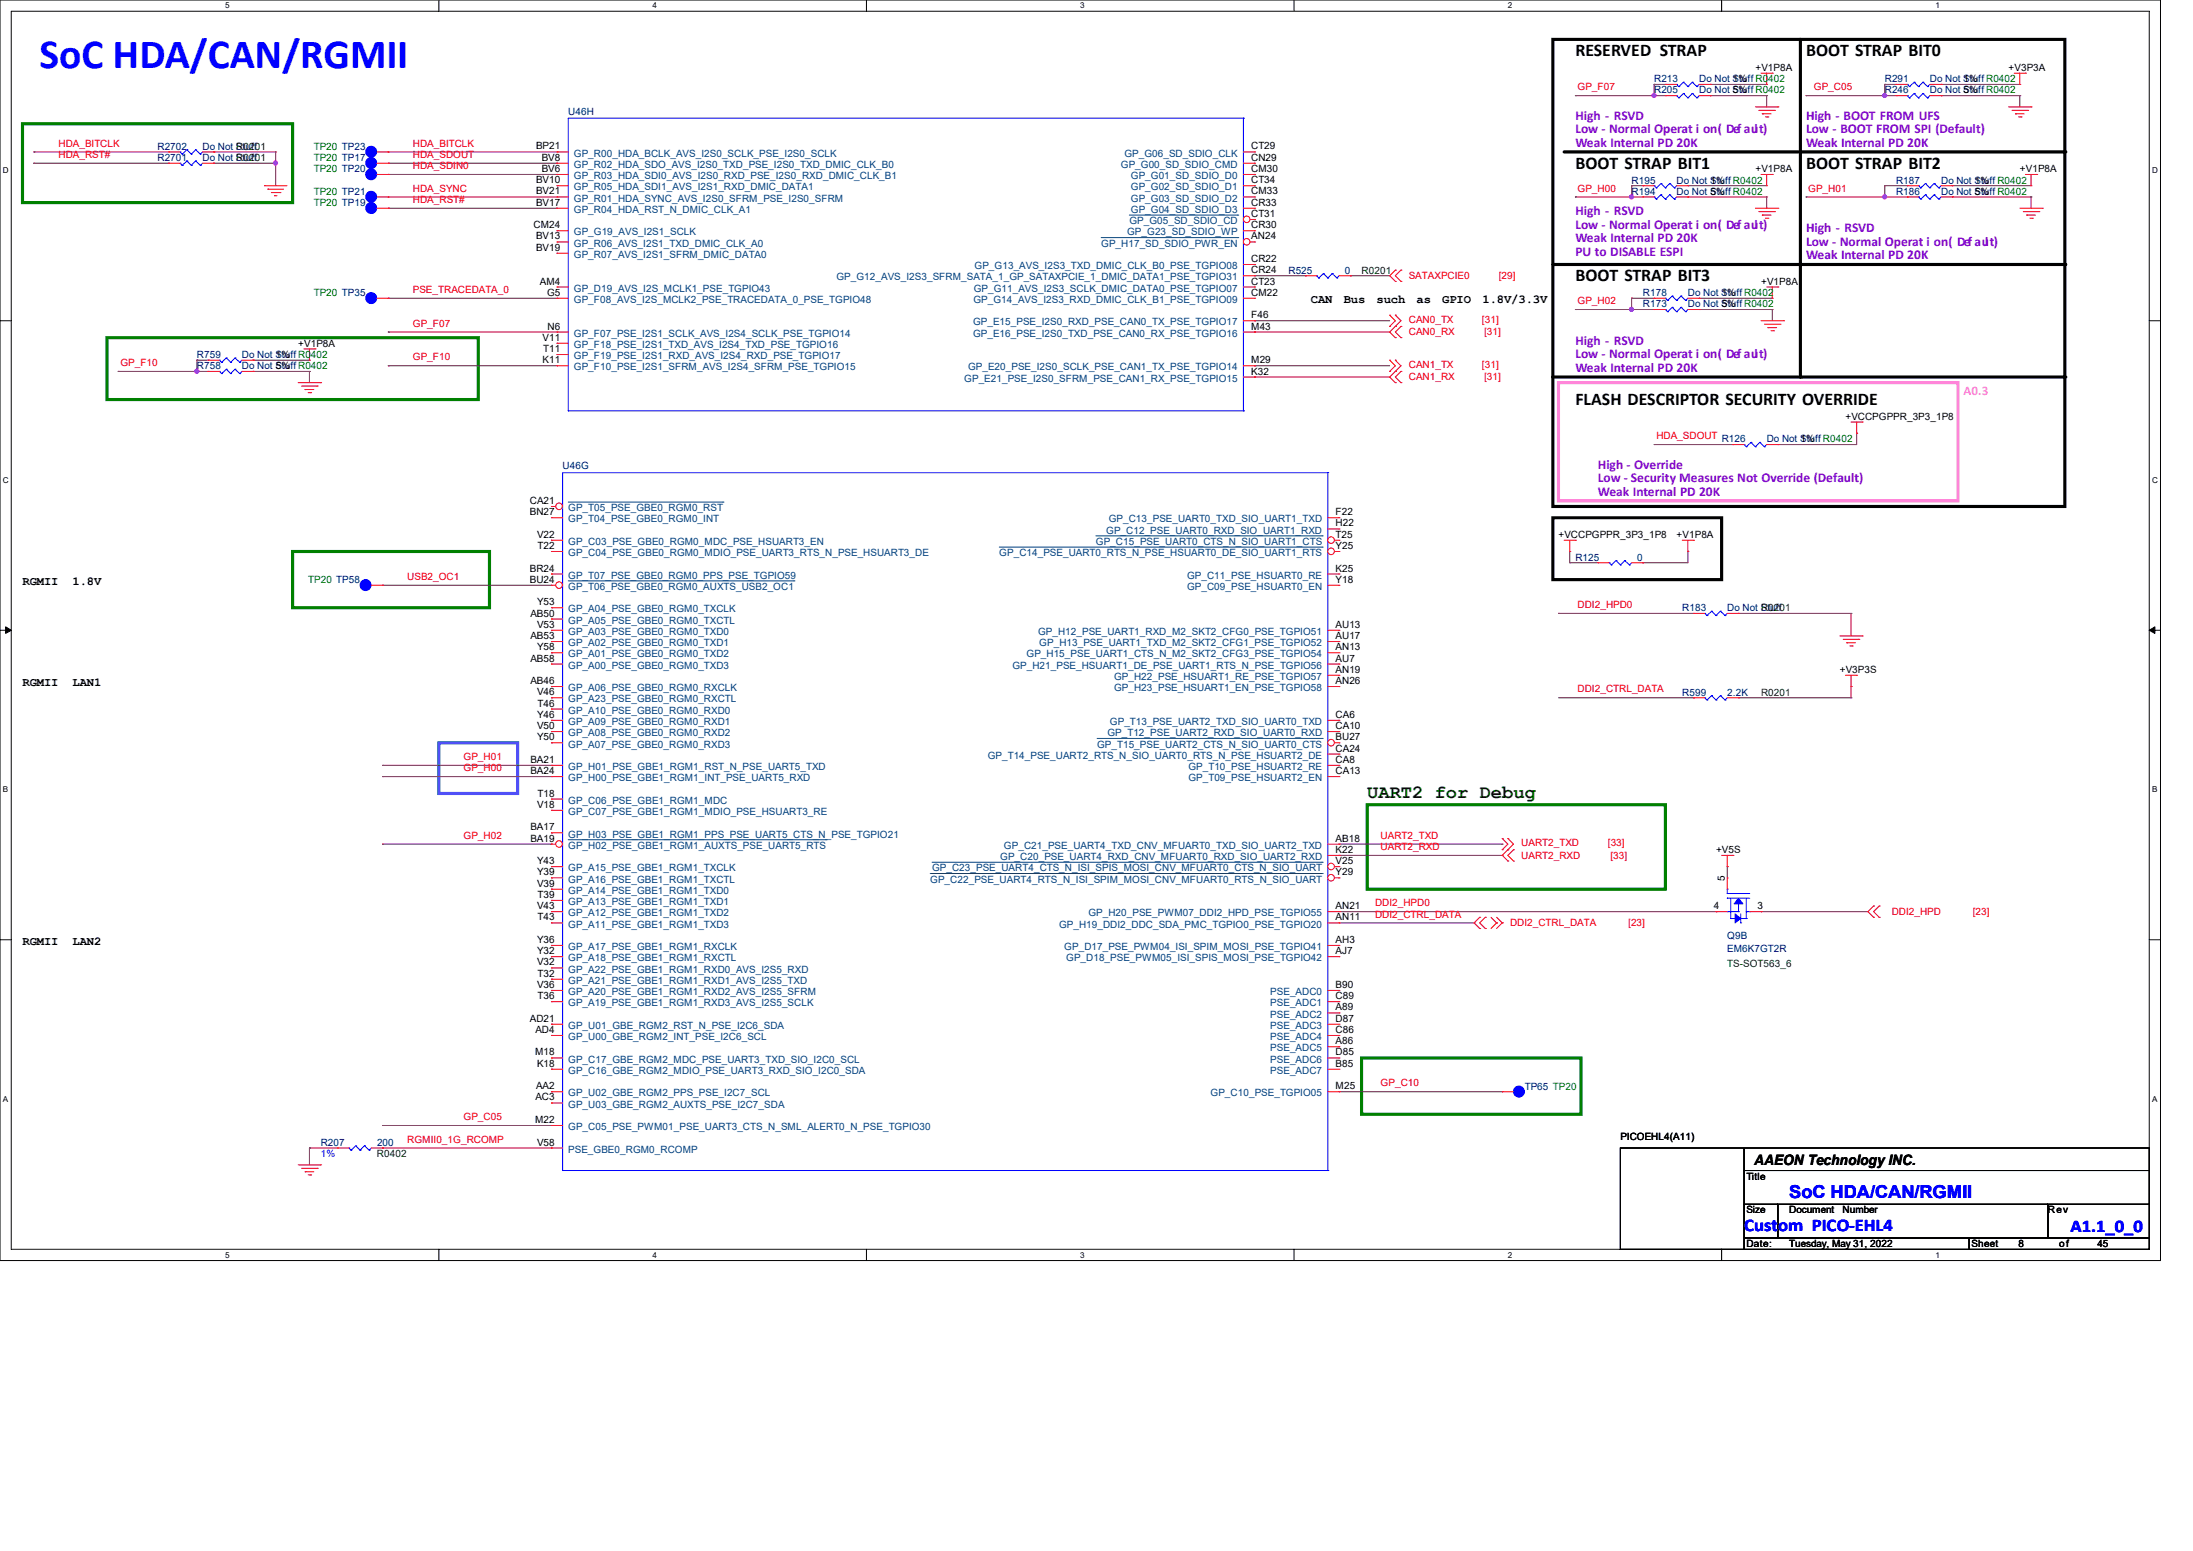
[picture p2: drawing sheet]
<svg xmlns="http://www.w3.org/2000/svg" width="297mm" height="210mm" viewBox="0 0 297 210" stroke-linecap="round" stroke-linejoin="round" font-family="sans-serif">
<defs><g id="words">
<text font-size="5.6" fill="#00f" x="5.3" y="9.2">SoC HDA/CAN/RGMII</text>
<text font-size="2.5" fill="#004000" x="185.2" y="108">UART2 for Debug</text>
<g font-size="2.4">
<text x="213.4" y="7.6">RESERVED STRAP</text>
<text x="244.6" y="7.6">BOOT STRAP BIT0</text>
<text x="213.4" y="22.9">BOOT STRAP BIT1</text>
<text x="244.6" y="22.9">BOOT STRAP BIT2</text>
<text x="213.4" y="38.1">BOOT STRAP BIT3</text>
<text x="213.4" y="54.9">FLASH DESCRIPTOR SECURITY OVERRIDE</text>
</g>
<g font-size="2.4" fill="#00f">
<text x="236.2" y="166.7">Custom PICO-EHL4</text>
<text x="242.3" y="162.3">SoC HDA/CAN/RGMII</text>
<text x="280.4" y="166.9">A1.1_0_0</text>
</g>
<text font-size="1.9" x="237.6" y="157.7">AAEON Technology INC.</text>
<g font-size="1.8" fill="#8000ff">
<text x="213.4" y="16.2">High - RSVD</text>
<text x="244.6" y="16.2">High - BOOT FROM UFS</text>
<text x="213.4" y="18">Low - Normal Operat i on ( Default)</text>
<text x="213.4" y="19.9">Weak Internal PD 20K</text>
<text x="244.6" y="18">Low - BOOT FROM SPI (Default)</text>
<text x="244.6" y="19.9">Weak Internal PD 20K</text>
<text x="213.4" y="29.2">High - RSVD</text>
<text x="213.4" y="31">Low - Normal Operat i on ( Default)</text>
<text x="213.4" y="32.8">Weak Internal PD 20K</text>
<text x="213.4" y="34.6">PU to DISABLE ESPI</text>
<text x="244.6" y="31.5">High - RSVD</text>
<text x="244.6" y="33.3">Low - Normal Operat i on ( Default)</text>
<text x="244.6" y="35.1">Weak Internal PD 20K</text>
<text x="213.4" y="46.7">High - RSVD</text>
<text x="213.4" y="48.5">Low - Normal Operat i on ( Default)</text>
<text x="213.4" y="50.3">Weak Internal PD 20K</text>
<text x="216.4" y="63.5">High - Override</text>
<text x="216.4" y="65.3">Low - Security Measures Not Override (Default)</text>
<text x="216.4" y="67.1">Weak Internal PD 20K</text>
</g>
<text font-size="1.8" fill="#ff80ff" x="265.9" y="53.5">A0.3</text>
<g font-size="1.7">
<text x="177.5" y="41.1">CAN</text>
<text x="182" y="41.1">Bus</text>
<text x="186.4" y="41.1">such</text>
<text x="191.9" y="41.1">as</text>
<text x="195.3" y="41.1">GPIO</text>
<text x="200.8" y="41.1">1.8V/3.3V</text>
<text x="3" y="79.2">RGMII</text>
<text x="9.8" y="79.2">1.8V</text>
<text x="3" y="92.9">RGMII</text>
<text x="9.8" y="92.9">LAN1</text>
<text x="3" y="127.9">RGMII</text>
<text x="9.8" y="127.9">LAN2</text>
</g>
<g font-size="1.4" fill="#000080">
<text x="224" y="11.1">R213</text>
<text x="230.1" y="11.1">Do Not StuffR0402</text>
<text x="255.3" y="11.1">R291</text>
<text x="261.4" y="11.1">Do Not StuffR0402</text>
<text x="77" y="15.5">U46H</text>
<text x="224" y="12.7">R205</text>
<text x="230.1" y="12.7">Do Not StuffR0402</text>
<text x="255.3" y="12.7">R246</text>
<text x="261.4" y="12.7">Do Not StuffR0402</text>
<text x="21.3" y="21.8">R2701</text>
<text x="21.3" y="20.3">R2702</text>
<text x="27.4" y="21.8">Do Not Stuff</text>
<text x="27.4" y="20.3">Do Not Stuff</text>
<text x="221" y="26.4">R194</text>
<text x="221" y="24.8">R195</text>
<text x="227.1" y="26.4">Do Not StuffR0402</text>
<text x="227.1" y="24.8">Do Not StuffR0402</text>
<text x="256.8" y="26.4">R186</text>
<text x="256.8" y="24.8">R187</text>
<text x="262.9" y="26.4">Do Not StuffR0402</text>
<text x="262.9" y="24.8">Do Not StuffR0402</text>
<text x="174.5" y="37">R525</text>
<text x="182.1" y="37">0</text>
<text x="222.5" y="41.6">R173</text>
<text x="222.5" y="40.1">R178</text>
<text x="228.6" y="41.6">Do Not StuffR0402</text>
<text x="228.6" y="40.1">Do Not StuffR0402</text>
<text x="26.7" y="50">R758</text>
<text x="26.7" y="48.5">R759</text>
<text x="32.8" y="50">Do Not StuffR0402</text>
<text x="32.8" y="48.5">Do Not StuffR0402</text>
<text x="233.2" y="59.9">R126</text>
<text x="239.3" y="59.9">Do Not StuffR0402</text>
<text x="76.2" y="63.5">U46G</text>
<text x="213.4" y="75.9">R125</text>
<text x="221.7" y="75.9">0</text>
<text x="227.8" y="82.8">R183</text>
<text x="233.9" y="82.8">Do Not Stuff</text>
<text x="227.8" y="94.2">R599</text>
<text x="233.9" y="94.2">2.2K</text>
<text x="233.9" y="127.1">Q9B</text>
<text x="233.9" y="128.9">EM6K7GT2R</text>
<text x="206.5" y="147.5">TP65 TP20</text>
<text x="43.4" y="155.2">R207</text>
<text x="51.1" y="155.2">200</text>
</g>
<g font-size="1.4">
<text x="234.7" y="11.1">1%</text>
<text x="237.7" y="9.6">+V1P8A</text>
<text x="265.9" y="11.1">1%</text>
<text x="272" y="9.6">+V3P3A</text>
<text x="234.7" y="12.7">5%</text>
<text x="265.9" y="12.7">5%</text>
<text x="72.6" y="20.2">BP21</text>
<text x="73.4" y="21.8">BV8</text>
<text x="73.4" y="23.3">BV6</text>
<text x="169.5" y="21.8">CN29</text>
<text x="169.5" y="23.3">CM30</text>
<text x="169.5" y="20.2">CT29</text>
<text x="237.7" y="23.3">+V1P8A</text>
<text x="273.6" y="23.3">+V1P8A</text>
<text x="72.6" y="26.3">BV21</text>
<text x="72.6" y="27.9">BV17</text>
<text x="72.6" y="24.8">BV10</text>
<text x="169.5" y="24.8">CT34</text>
<text x="169.5" y="26.3">CM33</text>
<text x="169.5" y="27.9">CR33</text>
<text x="169.5" y="29.4">CT31</text>
<text x="231.7" y="26.4">5%</text>
<text x="231.7" y="24.8">1%</text>
<text x="267.5" y="26.4">5%</text>
<text x="267.5" y="24.8">1%</text>
<text x="72.3" y="30.9">CM24</text>
<text x="72.6" y="32.4">BV13</text>
<text x="72.6" y="34">BV19</text>
<text x="169.5" y="35.5">CR22</text>
<text x="169.5" y="30.9">CR30</text>
<text x="169.5" y="32.4">AN24</text>
<text x="73.1" y="38.5">AM4</text>
<text x="74.1" y="40">G5</text>
<text x="169.5" y="38.5">CT23</text>
<text x="169.5" y="37">CR24</text>
<text x="169.5" y="40">CM22</text>
<text x="233.2" y="41.6">5%</text>
<text x="233.2" y="40.1">1%</text>
<text x="238.5" y="38.6">+V1P8A</text>
<text x="40.4" y="46.9">+V1P8A</text>
<text x="73.5" y="46.1">V11</text>
<text x="73.6" y="47.7">T11</text>
<text x="74.2" y="44.6">N6</text>
<text x="169.5" y="43.1">F46</text>
<text x="169.5" y="44.6">M43</text>
<text x="37.3" y="50">5%</text>
<text x="37.3" y="48.5">1%</text>
<text x="73.5" y="49.2">K11</text>
<text x="169.5" y="49.2">M29</text>
<text x="169.5" y="50.7">K32</text>
<text x="243.8" y="59.9">1%</text>
<text x="249.9" y="56.9">+VCCPGPPR_3P3_1P8</text>
<text x="71.8" y="69.8">BN27</text>
<text x="71.8" y="68.2">CA21</text>
<text x="180.9" y="71.3">H22</text>
<text x="180.9" y="69.8">F22</text>
<text x="71.8" y="77.4">BR24</text>
<text x="72.7" y="72.8">V22</text>
<text x="72.8" y="74.3">T22</text>
<text x="180.9" y="77.4">K25</text>
<text x="180.9" y="74.3">Y25</text>
<text x="180.9" y="72.8">T25</text>
<text x="211.1" y="72.9">+VCCPGPPR_3P3_1P8</text>
<text x="227.1" y="72.9">+V1P8A</text>
<text x="71.8" y="78.9">BU24</text>
<text x="71.8" y="83.5">AB50</text>
<text x="72.7" y="82">Y53</text>
<text x="180.9" y="78.9">Y18</text>
<text x="71.8" y="89.6">AB58</text>
<text x="71.8" y="86.5">AB53</text>
<text x="72.7" y="88.1">Y58</text>
<text x="72.7" y="85">V53</text>
<text x="180.9" y="85">AU13</text>
<text x="180.9" y="86.5">AU17</text>
<text x="180.9" y="88.1">AN13</text>
<text x="180.9" y="89.6">AU7</text>
<text x="71.8" y="92.6">AB46</text>
<text x="72.7" y="94.1">V46</text>
<text x="72.8" y="95.7">T46</text>
<text x="180.9" y="91.1">AN19</text>
<text x="180.9" y="92.6">AN26</text>
<text x="249.2" y="91.1">+V3P3S</text>
<text x="72.7" y="100.2">Y50</text>
<text x="72.7" y="98.7">V50</text>
<text x="72.7" y="97.2">Y46</text>
<text x="180.9" y="98.7">CA10</text>
<text x="180.9" y="97.2">CA6</text>
<text x="180.9" y="101.8">CA24</text>
<text x="180.9" y="100.2">BU27</text>
<text x="71.8" y="104.8">BA24</text>
<text x="71.8" y="103.3">BA21</text>
<text x="72.8" y="107.9">T18</text>
<text x="180.9" y="104.8">CA13</text>
<text x="180.9" y="103.3">CA8</text>
<text x="71.8" y="114">BA19</text>
<text x="71.8" y="112.4">BA17</text>
<text x="72.7" y="109.4">V18</text>
<text x="180.9" y="114">AB18</text>
<text x="72.7" y="117">Y43</text>
<text x="72.7" y="118.5">Y39</text>
<text x="180.9" y="115.5">K22</text>
<text x="180.9" y="118.5">Y29</text>
<text x="180.9" y="117">V25</text>
<text x="232.4" y="115.5">+V5S</text>
<text x="233.6" y="119.3" transform="rotate(-90 233.6 119.3)">5</text>
<text x="72.7" y="123.1">V43</text>
<text x="72.7" y="120.1">V39</text>
<text x="72.8" y="124.6">T43</text>
<text x="72.8" y="121.6">T39</text>
<text x="180.9" y="124.6">AN11</text>
<text x="180.9" y="123.1">AN21</text>
<text x="232.1" y="123.1">4</text>
<text x="238" y="123.1">3</text>
<text x="72.7" y="127.7">Y36</text>
<text x="72.7" y="129.2">Y32</text>
<text x="72.7" y="130.7">V32</text>
<text x="180.9" y="127.7">AH3</text>
<text x="180.9" y="129.2">AJ7</text>
<text x="72.7" y="133.8">V36</text>
<text x="72.8" y="135.3">T36</text>
<text x="72.8" y="132.2">T32</text>
<text x="180.9" y="133.8">B90</text>
<text x="180.9" y="135.3">C89</text>
<text x="180.9" y="136.8">A89</text>
<text x="71.8" y="138.3">AD21</text>
<text x="72.5" y="142.9">M18</text>
<text x="72.5" y="139.9">AD4</text>
<text x="180.9" y="138.3">D87</text>
<text x="180.9" y="139.9">C86</text>
<text x="180.9" y="141.4">A86</text>
<text x="180.9" y="142.9">D85</text>
<text x="72.5" y="149">AC3</text>
<text x="72.6" y="147.5">AA2</text>
<text x="72.7" y="144.4">K18</text>
<text x="180.9" y="147.5">M25</text>
<text x="180.9" y="144.4">B85</text>
<text x="72.5" y="152.1">M22</text>
<text x="72.7" y="155.1">V58</text>
<text x="219.5" y="154.4">PICOEHL4(A11)</text>
<text x="236.5" y="159.7">Title</text>
<text x="236.5" y="164.3">Size</text>
<text x="242.3" y="164.3">Document</text>
<text x="249.6" y="164.3">Number</text>
<text x="277.4" y="164.3">Rev</text>
<text x="236.5" y="168.9">Date:</text>
<text x="242.3" y="168.9">Tuesday, May 31, 2022</text>
<text x="267" y="168.9">Sheet</text>
<text x="273.4" y="168.9">8</text>
<text x="278.9" y="168.9">of</text>
<text x="284.1" y="168.9">45</text>
</g>
<g font-size="1.4" fill="#f00">
<text x="213.7" y="12.2">GP_F07</text>
<text x="245.7" y="12.2">GP_C05</text>
<text x="7.9" y="21.4">HDA_RST#</text>
<text x="7.9" y="19.9">HDA_BITCLK</text>
<text x="55.9" y="21.4">HDA_SDOUT</text>
<text x="55.9" y="19.9">HDA_BITCLK</text>
<text x="55.9" y="22.9">HDA_SDIN0</text>
<text x="55.9" y="26">HDA_SYNC</text>
<text x="55.9" y="27.5">HDA_RST#</text>
<text x="213.7" y="26">GP_H00</text>
<text x="244.9" y="26">GP_H01</text>
<text x="55.9" y="39.7">PSE_TRACEDATA_0</text>
<text x="190.8" y="37.8">SATAXPCIE0</text>
<text x="203" y="37.8">[29]</text>
<text x="213.7" y="41.2">GP_H02</text>
<text x="55.9" y="44.2">GP_F07</text>
<text x="190.8" y="43.7">CAN0_TX</text>
<text x="190.8" y="45.4">CAN0_RX</text>
<text x="200.7" y="43.7">[31]</text>
<text x="201" y="45.4">[31]</text>
<text x="16.3" y="49.6">GP_F10</text>
<text x="55.9" y="48.8">GP_F10</text>
<text x="190.8" y="49.8">CAN1_TX</text>
<text x="190.8" y="51.5">CAN1_RX</text>
<text x="200.7" y="49.8">[31]</text>
<text x="201" y="51.5">[31]</text>
<text x="224.3" y="59.5">HDA_SDOUT</text>
<text x="55.2" y="78.5">USB2_OC1</text>
<text x="213.7" y="82.3">DDI2_HPD0</text>
<text x="213.7" y="93.8">DDI2_CTRL_DATA</text>
<text x="62.8" y="102.9">GP_H01</text>
<text x="62.8" y="104.4">GP_H00</text>
<text x="62.8" y="113.6">GP_H02</text>
<text x="187" y="113.6">UART2_TXD</text>
<text x="187" y="115.1">UART2_RXD</text>
<text x="206" y="114.6">UART2_TXD</text>
<text x="206" y="116.3">UART2_RXD</text>
<text x="217.8" y="114.6">[33]</text>
<text x="218.1" y="116.3">[33]</text>
<text x="186.2" y="122.7">DDI2_HPD0</text>
<text x="186.2" y="124.2">DDI2_CTRL_DATA</text>
<text x="204.5" y="125.4">DDI2_CTRL_DATA</text>
<text x="220.5" y="125.4">[23]</text>
<text x="256.2" y="123.9">DDI2_HPD</text>
<text x="267.2" y="123.9">[23]</text>
<text x="187" y="147.1">GP_C10</text>
<text x="55.2" y="154.7">RGMII0_1G_RCOMP</text>
<text x="62.8" y="151.7">GP_C05</text>
</g>
<g font-size="1.4" fill="#004000">
<text x="32" y="21.8">R0201</text>
<text x="32" y="20.3">R0201</text>
<text x="184.4" y="37">R0201</text>
<text x="238.5" y="82.8">R0201</text>
<text x="238.5" y="94.2">R0201</text>
<text x="233.9" y="130.9">TS-SOT563_6</text>
<text x="51.1" y="156.7">R0402</text>
</g>
<g font-size="1.4" fill="#008000">
<text x="42.5" y="20.3">TP20 TP23</text>
<text x="42.5" y="21.8">TP20 TP17</text>
<text x="42.5" y="23.3">TP20 TP20</text>
<text x="42.5" y="26.4">TP20 TP21</text>
<text x="42.5" y="27.9">TP20 TP19</text>
<text x="42.5" y="40.1">TP20 TP35</text>
<text x="41.7" y="79">TP20 TP58</text>
</g>
<g font-size="1.4" fill="#004080">
<text x="77.7" y="21.2">GP_R00_HDA_BCLK_AVS_I2S0_SCLK_PSE_I2S0_SCLK</text>
<text x="77.7" y="22.7">GP_R02_HDA_SDO_AVS_I2S0_TXD_PSE_I2S0_TXD_DMIC_CLK_B0</text>
<text x="151.8" y="22.7">GP_G00_SD_SDIO_CMD</text>
<text x="152.3" y="21.2">GP_G06_SD_SDIO_CLK</text>
<text x="77.7" y="27.3">GP_R01_HDA_SYNC_AVS_I2S0_SFRM_PSE_I2S0_SFRM</text>
<text x="77.7" y="24.3">GP_R03_HDA_SDI0_AVS_I2S0_RXD_PSE_I2S0_RXD_DMIC_CLK_B1</text>
<text x="77.7" y="28.8">GP_R04_HDA_RST_N_DMIC_CLK_A1</text>
<text x="77.7" y="25.8">GP_R05_HDA_SDI1_AVS_I2S1_RXD_DMIC_DATA1</text>
<text x="153.2" y="24.3">GP_G01_SD_SDIO_D0</text>
<text x="153.2" y="25.8">GP_G02_SD_SDIO_D1</text>
<text x="153.2" y="27.3">GP_G03_SD_SDIO_D2</text>
<text x="153.2" y="28.8">GP_G04_SD_SDIO_D3</text>
<text x="77.7" y="31.9">GP_G19_AVS_I2S1_SCLK</text>
<text x="77.7" y="33.4">GP_R06_AVS_I2S1_TXD_DMIC_CLK_A0</text>
<text x="77.7" y="34.9">GP_R07_AVS_I2S1_SFRM_DMIC_DATA0</text>
<text x="149.1" y="33.4">GP_H17_SD_SDIO_PWR_EN</text>
<text x="152.7" y="31.9">GP_G23_SD_SDIO_WP</text>
<text x="153" y="30.4">GP_G05_SD_SDIO_CD</text>
<text x="77.7" y="39.5">GP_D19_AVS_I2S_MCLK1_PSE_TGPIO43</text>
<text x="77.7" y="41">GP_F08_AVS_I2S_MCLK2_PSE_TRACEDATA_0_PSE_TGPIO48</text>
<text x="113.3" y="38">GP_G12_AVS_I2S3_SFRM_SATA_1_GP_SATAXPCIE_1_DMIC_DATA1_PSE_TGPIO31</text>
<text x="131.8" y="41">GP_G14_AVS_I2S3_RXD_DMIC_CLK_B1_PSE_TGPIO09</text>
<text x="131.9" y="39.5">GP_G11_AVS_I2S3_SCLK_DMIC_DATA0_PSE_TGPIO07</text>
<text x="132" y="36.4">GP_G13_AVS_I2S3_TXD_DMIC_CLK_B0_PSE_TGPIO08</text>
<text x="77.7" y="45.6">GP_F07_PSE_I2S1_SCLK_AVS_I2S4_SCLK_PSE_TGPIO14</text>
<text x="77.7" y="47.1">GP_F18_PSE_I2S1_TXD_AVS_I2S4_TXD_PSE_TGPIO16</text>
<text x="131.8" y="44.1">GP_E15_PSE_I2S0_RXD_PSE_CAN0_TX_PSE_TGPIO17</text>
<text x="131.8" y="45.6">GP_E16_PSE_I2S0_TXD_PSE_CAN0_RX_PSE_TGPIO16</text>
<text x="77.7" y="50.2">GP_F10_PSE_I2S1_SFRM_AVS_I2S4_SFRM_PSE_TGPIO15</text>
<text x="77.7" y="48.6">GP_F19_PSE_I2S1_RXD_AVS_I2S4_RXD_PSE_TGPIO17</text>
<text x="130.6" y="51.7">GP_E21_PSE_I2S0_SFRM_PSE_CAN1_RX_PSE_TGPIO15</text>
<text x="131.1" y="50.2">GP_E20_PSE_I2S0_SCLK_PSE_CAN1_TX_PSE_TGPIO14</text>
<text x="77" y="70.7">GP_T04_PSE_GBE0_RGM0_INT</text>
<text x="77" y="69.2">GP_T05_PSE_GBE0_RGM0_RST</text>
<text x="150.2" y="70.7">GP_C13_PSE_UART0_TXD_SIO_UART1_TXD</text>
<text x="77" y="73.8">GP_C03_PSE_GBE0_RGM0_MDC_PSE_HSUART3_EN</text>
<text x="77" y="75.3">GP_C04_PSE_GBE0_RGM0_MDIO_PSE_UART3_RTS_N_PSE_HSUART3_DE</text>
<text x="135.3" y="75.3">GP_C14_PSE_UART0_RTS_N_PSE_HSUART0_DE_SIO_UART1_RTS</text>
<text x="148.4" y="73.8">GP_C15_PSE_UART0_CTS_N_SIO_UART1_CTS</text>
<text x="149.8" y="72.3">GP_C12_PSE_UART0_RXD_SIO_UART1_RXD</text>
<text x="77" y="82.9">GP_A04_PSE_GBE0_RGM0_TXCLK</text>
<text x="77" y="79.9">GP_T06_PSE_GBE0_RGM0_AUXTS_USB2_OC1</text>
<text x="77" y="78.4">GP_T07_PSE_GBE0_RGM0_PPS_PSE_TGPIO59</text>
<text x="160.8" y="79.9">GP_C09_PSE_HSUART0_EN</text>
<text x="160.8" y="78.4">GP_C11_PSE_HSUART0_RE</text>
<text x="77" y="89">GP_A01_PSE_GBE0_RGM0_TXD2</text>
<text x="77" y="87.5">GP_A02_PSE_GBE0_RGM0_TXD1</text>
<text x="77" y="86">GP_A03_PSE_GBE0_RGM0_TXD0</text>
<text x="77" y="84.5">GP_A05_PSE_GBE0_RGM0_TXCTL</text>
<text x="139" y="89">GP_H15_PSE_UART1_CTS_N_M2_SKT2_CFG3_PSE_TGPIO54</text>
<text x="140.6" y="86">GP_H12_PSE_UART1_RXD_M2_SKT2_CFG0_PSE_TGPIO51</text>
<text x="140.8" y="87.5">GP_H13_PSE_UART1_TXD_M2_SKT2_CFG1_PSE_TGPIO52</text>
<text x="77" y="90.6">GP_A00_PSE_GBE0_RGM0_TXD3</text>
<text x="77" y="93.6">GP_A06_PSE_GBE0_RGM0_RXCLK</text>
<text x="77" y="95.1">GP_A23_PSE_GBE0_RGM0_RXCTL</text>
<text x="137.1" y="90.6">GP_H21_PSE_HSUART1_DE_PSE_UART1_RTS_N_PSE_TGPIO56</text>
<text x="150.9" y="92.1">GP_H22_PSE_HSUART1_RE_PSE_TGPIO57</text>
<text x="150.9" y="93.6">GP_H23_PSE_HSUART1_EN_PSE_TGPIO58</text>
<text x="77" y="101.2">GP_A07_PSE_GBE0_RGM0_RXD3</text>
<text x="77" y="99.7">GP_A08_PSE_GBE0_RGM0_RXD2</text>
<text x="77" y="98.2">GP_A09_PSE_GBE0_RGM0_RXD1</text>
<text x="77" y="96.6">GP_A10_PSE_GBE0_RGM0_RXD0</text>
<text x="148.6" y="101.2">GP_T15_PSE_UART2_CTS_N_SIO_UART0_CTS</text>
<text x="150" y="99.7">GP_T12_PSE_UART2_RXD_SIO_UART0_RXD</text>
<text x="150.3" y="98.2">GP_T13_PSE_UART2_TXD_SIO_UART0_TXD</text>
<text x="77" y="105.8">GP_H00_PSE_GBE1_RGM1_INT_PSE_UART5_RXD</text>
<text x="77" y="104.3">GP_H01_PSE_GBE1_RGM1_RST_N_PSE_UART5_TXD</text>
<text x="133.8" y="102.7">GP_T14_PSE_UART2_RTS_N_SIO_UART0_RTS_N_PSE_HSUART2_DE</text>
<text x="161" y="105.8">GP_T09_PSE_HSUART2_EN</text>
<text x="161" y="104.3">GP_T10_PSE_HSUART2_RE</text>
<text x="77" y="108.8">GP_C06_PSE_GBE1_RGM1_MDC</text>
<text x="77" y="110.4">GP_C07_PSE_GBE1_RGM1_MDIO_PSE_HSUART3_RE</text>
<text x="77" y="113.4">GP_H03_PSE_GBE1_RGM1_PPS_PSE_UART5_CTS_N_PSE_TGPIO21</text>
<text x="77" y="118">GP_A15_PSE_GBE1_RGM1_TXCLK</text>
<text x="77" y="119.5">GP_A16_PSE_GBE1_RGM1_TXCTL</text>
<text x="77" y="114.9">GP_H02_PSE_GBE1_RGM1_AUXTS_PSE_UART5_RTS</text>
<text x="126" y="119.5">GP_C22_PSE_UART4_RTS_N_ISI_SPIM_MOSI_CNV_MFUART0_RTS_N_SIO_UART</text>
<text x="126.2" y="118">GP_C23_PSE_UART4_CTS_N_ISI_SPIS_MOSI_CNV_MFUART0_CTS_N_SIO_UART</text>
<text x="135.5" y="116.5">GP_C20_PSE_UART4_RXD_CNV_MFUART0_RXD_SIO_UART2_RXD</text>
<text x="136" y="114.9">GP_C21_PSE_UART4_TXD_CNV_MFUART0_TXD_SIO_UART2_TXD</text>
<text x="77" y="125.6">GP_A11_PSE_GBE1_RGM1_TXD3</text>
<text x="77" y="124.1">GP_A12_PSE_GBE1_RGM1_TXD2</text>
<text x="77" y="122.6">GP_A13_PSE_GBE1_RGM1_TXD1</text>
<text x="77" y="121">GP_A14_PSE_GBE1_RGM1_TXD0</text>
<text x="143.4" y="125.6">GP_H19_DDI2_DDC_SDA_PMC_TGPIO0_PSE_TGPIO20</text>
<text x="147.4" y="124.1">GP_H20_PSE_PWM07_DDI2_HPD_PSE_TGPIO55</text>
<text x="77" y="128.7">GP_A17_PSE_GBE1_RGM1_RXCLK</text>
<text x="77" y="130.2">GP_A18_PSE_GBE1_RGM1_RXCTL</text>
<text x="77" y="131.7">GP_A22_PSE_GBE1_RGM1_RXD0_AVS_I2S5_RXD</text>
<text x="144.1" y="128.7">GP_D17_PSE_PWM04_ISI_SPIM_MOSI_PSE_TGPIO41</text>
<text x="144.4" y="130.2">GP_D18_PSE_PWM05_ISI_SPIS_MOSI_PSE_TGPIO42</text>
<text x="77" y="136.3">GP_A19_PSE_GBE1_RGM1_RXD3_AVS_I2S5_SCLK</text>
<text x="77" y="134.7">GP_A20_PSE_GBE1_RGM1_RXD2_AVS_I2S5_SFRM</text>
<text x="77" y="133.2">GP_A21_PSE_GBE1_RGM1_RXD1_AVS_I2S5_TXD</text>
<text x="172" y="134.7">PSE_ADC0</text>
<text x="172" y="136.3">PSE_ADC1</text>
<text x="172" y="137.8">PSE_ADC2</text>
<text x="77" y="143.9">GP_C17_GBE_RGM2_MDC_PSE_UART3_TXD_SIO_I2C0_SCL</text>
<text x="77" y="140.8">GP_U00_GBE_RGM2_INT_PSE_I2C6_SCL</text>
<text x="77" y="139.3">GP_U01_GBE_RGM2_RST_N_PSE_I2C6_SDA</text>
<text x="172" y="139.3">PSE_ADC3</text>
<text x="172" y="140.8">PSE_ADC4</text>
<text x="172" y="142.4">PSE_ADC5</text>
<text x="172" y="143.9">PSE_ADC6</text>
<text x="77" y="145.4">GP_C16_GBE_RGM2_MDIO_PSE_UART3_RXD_SIO_I2C0_SDA</text>
<text x="77" y="148.5">GP_U02_GBE_RGM2_PPS_PSE_I2C7_SCL</text>
<text x="77" y="150">GP_U03_GBE_RGM2_AUXTS_PSE_I2C7_SDA</text>
<text x="164" y="148.5">GP_C10_PSE_TGPIO05</text>
<text x="172" y="145.4">PSE_ADC7</text>
<text x="77" y="153">GP_C05_PSE_PWM01_PSE_UART3_CTS_N_SML_ALERT0_N_PSE_TGPIO30</text>
<text x="77" y="156.1">PSE_GBE0_RGM0_RCOMP</text>
</g>
<text font-size="1.4" fill="#00f" x="43.4" y="156.7">1%</text>
<g font-size="1.1">
<text x="30.5" y="1.1">5</text>
<text x="88.4" y="1.1">4</text>
<text x="146.3" y="1.1">3</text>
<text x="204.2" y="1.1">2</text>
<text x="262.1" y="1.1">1</text>
<text x=".4" y="23.5">D</text>
<text x="291.5" y="23.5">D</text>
<text x=".4" y="65.4">C</text>
<text x="291.5" y="65.4">C</text>
<text x=".4" y="107.3">B</text>
<text x="291.5" y="107.3">B</text>
<text x=".4" y="149.2">A</text>
<text x="291.5" y="149.2">A</text>
<text x="30.5" y="170.3">5</text>
<text x="88.4" y="170.3">4</text>
<text x="146.3" y="170.3">3</text>
<text x="204.2" y="170.3">2</text>
<text x="262.1" y="170.3">1</text>
</g>
</g></defs>
<path d="M0 0h292.6v170.7h-292.6zM1.5 1.5h289.6v167.7h-289.6z" fill="none" stroke="#000" stroke-width=".14"/>
<g fill="#fff">
<path d="M30.5 .2h.6v1.2h-.6z"/>
<path d="M30.5 169.3h.6v1.2h-.6z"/>
</g>
<path d="M59.4 0v1.5M59.4 169.2v1.5" fill="none" stroke="#000" stroke-width=".14"/>
<g fill="#fff">
<path d="M88.4 .2h.6v1.2h-.6z"/>
<path d="M88.4 169.3h.6v1.2h-.6z"/>
</g>
<path d="M117.3 0v1.5M117.3 169.2v1.5" fill="none" stroke="#000" stroke-width=".14"/>
<g fill="#fff">
<path d="M146.3 .2h.6v1.2h-.6z"/>
<path d="M146.3 169.3h.6v1.2h-.6z"/>
</g>
<path d="M175.3 0v1.5M175.3 169.2v1.5" fill="none" stroke="#000" stroke-width=".14"/>
<g fill="#fff">
<path d="M204.2 .2h.6v1.2h-.6z"/>
<path d="M204.2 169.3h.6v1.2h-.6z"/>
</g>
<path d="M233.2 0v1.5M233.2 169.2v1.5" fill="none" stroke="#000" stroke-width=".14"/>
<g fill="#fff">
<path d="M262.1 .2h.6v1.2h-.6z"/>
<path d="M262.1 169.3h.6v1.2h-.6z"/>
<path d="M.4 22.5h.7v1.2h-.7z"/>
<path d="M291.5 22.5h.7v1.2h-.7z"/>
<path d="M.4 64.4h.7v1.2h-.7z"/>
<path d="M291.5 64.4h.7v1.2h-.7z"/>
</g>
<path d="M0 43.4h1.5M291.1 43.4h1.5" fill="none" stroke="#000" stroke-width=".14"/>
<g fill="#fff">
<path d="M.4 106.3h.7v1.2h-.7z"/>
<path d="M291.5 106.3h.7v1.2h-.7z"/>
</g>
<path d="M0 85.3h1.5M291.1 85.3h1.5" fill="none" stroke="#000" stroke-width=".14"/>
<path d="M.8 84.9l.7 .4-.7 .5zM291.1 85.3l.7-.4v.9z" fill="#000" stroke="#000" stroke-width=".14"/>
<g fill="#fff">
<path d="M.4 148.2h.7v1.2h-.7z"/>
<path d="M291.5 148.2h.7v1.2h-.7z"/>
</g>
<path d="M0 127.3h1.5M291.1 127.3h1.5M219.5 155.4h16.7v13.8h-16.7zM236.2 155.4h54.9v3.1h-54.9zM236.2 158.5h54.9v4.6h-54.9zM236.2 163.1h4.6v4.5h-4.6zM236.2 167.6h30.5v1.6h-30.5zM240.8 163.1h36.6v4.5h-36.6zM266.7 167.6h24.4v1.6h-24.4zM277.4 163.1h13.7v4.5h-13.7z" fill="none" stroke="#000" stroke-width=".14"/>
<path d="M210.3 5.3h69.4v63.3h-69.4zM243.8 5.3v45.8M210.3 35.8h69.4M211.8 20.6h67.9M210.3 51.1h69.4M210.3 70.1h22.9v8.4h-22.9z" fill="none" stroke="#000" stroke-width=".42"/>
<g fill="#000">
<circle cx="279.7" cy="35.8" r=".21"/>
<circle cx="279.7" cy="20.6" r=".21"/>
<circle cx="243.8" cy="51.1" r=".21"/>
<circle cx="279.7" cy="51.1" r=".21"/>
</g>
<path d="M59.4 100.6h10.7v6.8h-10.7z" fill="none" stroke="#0080ff" stroke-width=".42"/>
<path d="M3 16.8h36.6v10.6h-36.6zM14.5 45.7h50.3v8.4h-50.3zM39.6 74.7h26.7v7.6h-26.7zM185.2 109h40.4v11.4h-40.4zM184.4 143.3h29.7v7.6h-29.7z" fill="none" stroke="#008000" stroke-width=".42"/>
<path d="M211.1 51.8h54.1v16h-54.1z" fill="none" stroke="#ff80ff" stroke-width=".42"/>
<g fill="none" stroke="#800040" stroke-width=".14">
<path d="M213.4 13h.1M213.4 13h12.2M224 11.4h.1M224 13h.1M224 11.4h1.6M224 11.4v1.6M231.6 13h.1M231.6 11.4h.1M231.6 13h7.7M231.6 11.4h7.7M239.3 13h.1M239.3 13v1.5"/>
<path d="M244.6 13h.1M244.6 13h12.2M255.3 13h.1M255.3 11.4h.1M255.3 11.4h1.5M255.3 11.4v1.6M262.9 13h.1M262.9 11.4h.1M262.9 13h10.7M262.9 11.4h10.7M273.6 13h.1M273.6 13v1.5"/>
<path d="M4.6 22.1h.1M4.6 20.6h.1M4.6 22.1h18.3M4.6 20.6h18.3M29 22.1h.1M29 20.6h.1M29 22.1h8.3M29 20.6h8.3M37.3 22.1h.1M37.3 20.6h.1M37.3 20.6v4.5M52.6 22.1h.1"/>
<path d="M52.6 20.6h.1M52.6 23.6h.1M52.6 26.7h.1M52.6 28.2h.1M52.6 26.7h22.8M52.6 22.1h22.8M52.6 20.6h22.8M52.6 23.6h22.8M52.6 28.2h22.8M169.9 37.3h6.9M176.8 37.3h.1M182.9 37.3h.1"/>
<path d="M182.9 37.3h5.3M213.4 26.7h.1M213.4 26.7h9.1M221 25.1h.1M221 26.7h.1M221 25.1v1.6M221 25.1h1.5M228.6 26.7h.1M228.6 25.1h.1M228.6 26.7h10.7M228.6 25.1h10.7M239.3 26.7h.1"/>
<path d="M239.3 26.7v1.5M244.6 26.7h.1M244.6 26.7h13.7M255.3 25.1h.1M255.3 25.1h3M255.3 25.1v1.6M258.3 25.1h.1M258.3 26.7h.1M264.4 26.7h.1M264.4 25.1h.1M264.4 26.7h10.7M264.4 25.1h10.7"/>
<path d="M275.1 26.7h.1M275.1 26.7v1.5M16 50.3h.1M16 50.3h12.2M26.7 50.3h.1M26.7 48.8h.1M26.7 48.8h1.5M26.7 48.8v1.5M34.3 50.3h.1M34.3 48.8h.1M34.3 50.3h7.6M34.3 48.8h7.6"/>
<path d="M41.9 50.3h.1M41.9 50.3v1.5M52.6 45h.1M52.6 40.4h.1M52.6 49.5h.1M52.6 40.4h22.8M52.6 45h22.8M52.6 49.5h22.8M169.9 43.4h.1M169.9 49.5h.1M169.9 45h.1M169.9 51.1h.1"/>
<path d="M169.9 45h18.3M169.9 43.4h18.3M169.9 49.5h18.3M169.9 51.1h18.3M213.4 41.9h.1M213.4 41.9h10.6M221 40.4h.1M221 41.9h.1M221 40.4h3M221 40.4v1.5M230.1 41.9h.1M230.1 40.4h.1"/>
<path d="M230.1 41.9h9.9M230.1 40.4h9.9M240 41.9h.1M240 41.9v1.5M251.5 58.7h.1M251.5 58.7v1.5h-10.7M51.8 79.2h.1M51.8 79.2h22.9M212.6 76.2h.1M212.6 74.7h.1M212.6 76.2h3.8M212.6 74.7v1.5"/>
<path d="M222.5 76.2h.1M224 60.2h.1M224 60.2h10.7M228.6 74.7h.1M228.6 74.7v1.5h-6.1M240.8 60.2h.1M211.1 83.1h.1M211.1 83.1h18.3M211.1 94.5h18.3M229.4 94.5h.1M235.5 83.1h.1M235.5 83.1h15.2"/>
<path d="M235.5 94.5h15.2M250.7 83.1h.1M250.7 93h.1M250.7 94.5h.1M250.7 83.1v3M250.7 93v1.5M51.8 114.3h.1M51.8 103.6h.1M51.8 105.2h.1M51.8 114.3h22.9M51.8 103.6h22.9M51.8 105.2h22.9"/>
<path d="M181.4 114.3h22.1M181.4 115.8h22.1M203.5 114.3h.1M203.5 115.8h.1M233.9 117.3h.1M233.9 117.3v1.6M181.4 123.4h51M181.4 125h18.2M199.6 125h.1M232.4 123.4h.1M238.5 123.4h.1M238.5 123.4h14.5"/>
<path d="M41.9 155.4h.1M41.9 155.4h3.8M41.9 155.4v2.3M51.8 152.4h.1M51.8 155.4h.1M51.8 152.4h22.9M51.8 155.4h22.9M181.4 147.8h22.1M203.5 147.8h.1"/>
</g>
<g fill="#f0f" stroke="#f0f" stroke-width=".14">
<circle cx="224" cy="12.9" r=".28"/>
<circle cx="221" cy="41.9" r=".28"/>
<circle cx="255.2" cy="26.6" r=".28"/>
<circle cx="221" cy="26.6" r=".28"/>
<circle cx="255.2" cy="12.9" r=".28"/>
<circle cx="26.6" cy="50.3" r=".28"/>
<circle cx="37.3" cy="22.1" r=".28"/>
</g>
<g fill="none" stroke="#f00" stroke-width=".14">
<path d="M237.7 14.5h3.1M238.2 14.9h2.1M238.5 9.9h1.5M238.7 15.4h.1M238.7 15.4h1.2M239.1 15.8h.3M239.3 11.4h.1M239.3 9.9v1.5M239.4 15.8h.1M240 9.9h.1M240.3 14.9h.1M240.8 14.5h.1"/>
<path d="M272 14.5h3.1M272.5 14.9h2.1M272.8 9.9h1.5M273 15.4h.1M273 15.4h1.2M273.4 15.8h.3M273.6 11.4h.1M273.6 9.9v1.5M273.7 15.8h.1M274.3 9.9h.1M274.6 14.9h.1M275.1 14.5h.1"/>
<path d="M35.8 25.1h.1M35.8 25.1h3.1M36.3 25.6h.1M36.3 25.6h2.1M36.7 26.1h1.2M37.2 26.5h.1M37.2 26.5h.3M37.9 26.1h.1M189 36.6h.1M189 38.1h.1M189 36.6l-.8 .7 .8 .8M189.7 38.1h.1"/>
<path d="M189.7 36.6h.1M189.7 36.6l-.7 .7 .7 .8M237.7 28.2h3.1M238.2 28.7h2.1M238.5 23.6h1.5M238.7 29.1h.1M238.7 29.1h1.2M239.1 29.5h.3M239.3 25.1h.1M239.3 23.6v1.5M239.3 38.9h1.5M239.4 29.5h.1"/>
<path d="M240 23.6h.1M240 38.9v1.5M240.3 28.7h.1M240.8 28.2h.1M240.8 38.9h.1M258.3 26.7h.1M258.3 26.7h1.5M262.9 26.7h1.5M264.4 26.7h.1M273.6 28.2h3M274 28.7h2.1M274.3 23.6h1.5"/>
<path d="M274.5 29.1h.1M274.5 29.1h1.2M274.9 29.5h.4M275.1 25.1h.1M275.1 23.6v1.5M275.3 29.5h.1M275.8 23.6h.1M276.1 28.7h.1M276.6 28.2h.1M40.4 51.8h3M40.9 52.3h2.1M41.1 47.2h1.6"/>
<path d="M41.3 52.7h.1M41.3 52.7h1.2M41.7 53.2h.4M41.9 48.8h.1M41.9 47.2v1.6M42.1 53.2h.1M42.7 47.2h.1M43 52.3h.1M43.4 51.8h.1M188.2 44.2h.1M188.2 42.7h.1M188.2 50.3h.1"/>
<path d="M188.2 48.8h.1M188.2 42.7l.8 .7-.8 .8M188.2 48.8l.8 .7-.8 .8M189 44.2h.1M189 42.7h.1M189 50.3h.1M189 48.8h.1M189 45.7h.1M189 51.8h.1M189 42.7l.7 .7-1.5 1.6 .8 .7M189 48.8l.7 .7-1.5 1.6 .8 .7M189.7 45.7h.1"/>
<path d="M189.7 44.2h.1M189.7 51.8h.1M189.7 50.3h.1M189.7 44.2l-.7 .8 .7 .7M189.7 50.3l-.7 .8 .7 .7M238.5 43.4h3.1M239 43.9h2.1M239.4 44.4h.1M239.4 44.4h1.2M239.9 44.8h.3M240 40.4h.1M240.2 44.8h.1"/>
<path d="M241.1 43.9h.1M241.6 43.4h.1M250.7 57.1h1.5M251.5 58.7h.1M251.5 57.1v1.6M252.2 57.1h.1M74.7 73.2h.1M74.7 74.7h.1M74.7 73.2h1.5M74.7 74.7h1.5M179.8 79.2h1.6M179.8 77.7h1.6"/>
<path d="M179.8 71.6h1.6M179.8 70.1h1.6M181.4 79.2h.1M181.4 77.7h.1M181.4 71.6h.1M181.4 70.1h.1M211.8 73.2h1.6M212.6 74.7h.1M212.6 73.2v1.5M213.4 73.2h.1M227.8 73.2h1.6M228.6 74.7h.1"/>
<path d="M228.6 73.2v1.5M229.4 73.2h.1M234.7 60.2h.1M234.7 60.2h1.5M239.3 60.2h1.5M240.8 60.2h.1M74.7 89.9h.1M74.7 88.4h.1M74.7 86.9h.1M74.7 85.3h.1M74.7 82.3h.1M74.7 83.8h.1"/>
<path d="M74.7 93h.1M74.7 99.1h.1M74.7 97.5h.1M74.7 96h.1M74.7 94.5h.1M74.7 89.9h1.5M74.7 88.4h1.5M74.7 86.9h1.5M74.7 85.3h1.5M74.7 82.3h1.5M74.7 83.8h1.5M74.7 93h1.5"/>
<path d="M74.7 99.1h1.5M74.7 97.5h1.5M74.7 96h1.5M74.7 94.5h1.5M249.2 86.1h3M249.6 86.6h2.2M249.9 91.4h1.6M250.1 87h.1M250.1 87h1.2M250.5 87.5h.4M250.7 93h.1M250.7 91.4v1.6"/>
<path d="M250.9 87.5h.1M251.5 91.4h.1M251.8 86.6h.1M252.2 86.1h.1M74.7 100.6h.1M74.7 117.3h.1M74.7 118.9h.1M74.7 108.2h.1M74.7 109.7h.1M74.7 100.6h1.5M74.7 117.3h1.5M74.7 118.9h1.5"/>
<path d="M74.7 108.2h1.5M74.7 109.7h1.5M203.5 115.1h.1M203.5 113.5h.1M203.5 113.5l.7 .8-.7 .8M204.2 115.1h.1M204.2 113.5h.1M204.2 116.6h.1M204.2 113.5l.8 .8-1.5 1.5 .7 .8M205 116.6h.1M205 115.1h.1M205 115.1l-.8 .7 .8 .8"/>
<path d="M233.2 115.8h1.5M233.9 117.3h.1M233.9 115.8v1.5M234.7 115.8h.1M74.7 125h.1M74.7 123.4h.1M74.7 121.9h.1M74.7 120.4h.1M74.7 128h.1M74.7 129.5h.1M74.7 135.6h.1M74.7 134.1h.1"/>
<path d="M74.7 132.6h.1M74.7 131.1h.1M74.7 125h1.5M74.7 123.4h1.5M74.7 121.9h1.5M74.7 120.4h1.5M74.7 128h1.5M74.7 129.5h1.5M74.7 135.6h1.5M74.7 134.1h1.5M74.7 132.6h1.5M74.7 131.1h1.5"/>
<path d="M200.4 124.2h.1M200.4 125.7h.1M200.4 124.2l-.8 .8 .8 .7M201.2 125.7h.1M201.2 124.2h.1M201.2 124.2l-.8 .8 .8 .7M201.9 124.2l.8 .8M202.7 125h.1M202.7 125l-.8 .7M202.7 124.2l.8 .8M203.5 125h.1M203.5 125l-.8 .7"/>
<path d="M253.7 122.7h.1M253.7 124.2h.1M253.7 122.7l-.7 .7 .7 .8M254.5 124.2h.1M254.5 122.7h.1M254.5 122.7l-.8 .7 .8 .8M40.4 157.7h3M40.9 158.2h2.1M41.3 158.7h.1M41.3 158.7h1.2M41.7 159.1h.4M42.1 159.1h.1"/>
<path d="M43 158.2h.1M43.4 157.7h.1M45.7 155.4h.1M45.7 155.4h1.5M50.3 155.4h1.5M51.8 155.4h.1M74.7 152.4h.1M74.7 152.4h1.5M179.8 147.8h1.6M181.4 147.8h.1"/>
</g>
<g fill="none" stroke="#00f" stroke-width=".14">
<path d="M259.8 26.7h.1M259.8 26.7l.3 .3M260.1 27h.1M260.8 26.4h.1M260.8 26.4l-.7 .6M260.8 26.4l.6 .6M261.4 27h.1M262 26.4h.1M262 26.4l.6 .6M262 26.4l-.6 .6M262.6 27h.1M262.9 26.7l-.3 .3"/>
<path d="M237.2 59.9h.1M237.2 59.9l-.7 .6M237.2 59.9l.5 .6M238.3 59.9h.1M238.3 59.9l.7 .6M238.3 59.9l-.6 .6M179.8 64h.1M179.8 64h-103.6v94.5M179.8 64v94.5M236.2 60.2h.1M236.2 60.2l.3 .3M236.5 60.5h.1"/>
<path d="M237.7 60.5h.1M239 60.5h.1M239.3 60.2l-.3 .3M47.2 155.4h.1M47.2 155.4l.3 .3M47.5 155.7h.1M48.2 155.2h.1M48.2 155.2l-.7 .5M48.2 155.2l.6 .5M48.8 155.7h.1M49.4 155.2h.1M49.4 155.2l.6 .5"/>
<path d="M49.4 155.2l-.6 .5M50 155.7h.1M50.3 155.4l-.3 .3M76.2 158.5h.1M76.2 158.5h103.6M179.8 158.5h.1"/>
</g>
<circle cx="180.3" cy="74.7" r=".44" fill="#fff" stroke="#f00" stroke-width=".14"/>
<path d="M180.8 74.7h.6M181.4 74.7h.1" fill="none" stroke="#f00" stroke-width=".14"/>
<path d="M135.3 74.1h43.8M179.1 74.1h.1" fill="none" stroke="#004080" stroke-width=".14"/>
<circle cx="180.3" cy="73.1" r=".44" fill="#fff" stroke="#f00" stroke-width=".14"/>
<path d="M180.8 73.2h.6M181.4 73.2h.1M179.8 115.8h1.6M179.8 114.3h1.6M181.4 115.8h.1M181.4 114.3h.1M74.7 144.8h.1M74.7 143.3h.1M74.7 144.8h1.5M74.7 143.3h1.5" fill="none" stroke="#f00" stroke-width=".14"/>
<path d="M148.4 72.6h30.7M179.1 72.6h.1" fill="none" stroke="#004080" stroke-width=".14"/>
<circle cx="180.3" cy="118.9" r=".44" fill="#fff" stroke="#f00" stroke-width=".14"/>
<path d="M180.8 118.9h.6M181.4 118.9h.1" fill="none" stroke="#f00" stroke-width=".14"/>
<path d="M126 118.3h53.1M179.1 118.3h.1" fill="none" stroke="#004080" stroke-width=".14"/>
<circle cx="180.3" cy="117.3" r=".44" fill="#fff" stroke="#f00" stroke-width=".14"/>
<path d="M74.7 105.2h.1M74.7 103.6h.1M74.7 105.2h1.5M74.7 103.6h1.5M180.8 117.3h.6M181.4 117.3h.1M179.8 128h1.6M179.8 129.5h1.6M181.4 128h.1M181.4 129.5h.1" fill="none" stroke="#f00" stroke-width=".14"/>
<path d="M126.2 116.8h52.9M179.1 116.8h.1" fill="none" stroke="#004080" stroke-width=".14"/>
<circle cx="75.7" cy="114.3" r=".44" fill="#fff" stroke="#f00" stroke-width=".14"/>
<g fill="none" stroke="#f00" stroke-width=".14">
<path d="M74.7 70.1h.1M74.7 70.1h1.5M179.8 85.3h1.6M179.8 86.9h1.6M179.8 88.4h1.6M179.8 89.9h1.6M179.8 91.4h1.6M179.8 93h1.6M181.4 85.3h.1M181.4 86.9h.1M181.4 88.4h.1M181.4 89.9h.1"/>
<path d="M181.4 91.4h.1M181.4 93h.1M74.7 114.3h.1M74.7 112.8h.1M74.7 114.3h.6M74.7 112.8h1.5M179.8 125h1.6M179.8 123.4h1.6M181.4 125h.1M181.4 123.4h.1"/>
</g>
<path d="M77 113.7h34.9M111.9 113.7h.1" fill="none" stroke="#004080" stroke-width=".14"/>
<circle cx="75.7" cy="68.6" r=".44" fill="#fff" stroke="#f00" stroke-width=".14"/>
<path d="M74.7 68.6h.1M74.7 68.6h.6" fill="none" stroke="#f00" stroke-width=".14"/>
<path d="M77 68h20.9M97.9 68h.1" fill="none" stroke="#004080" stroke-width=".14"/>
<circle cx="75.7" cy="79.2" r=".44" fill="#fff" stroke="#f00" stroke-width=".14"/>
<g fill="none" stroke="#f00" stroke-width=".14">
<path d="M74.7 79.2h.1M74.7 77.7h.1M74.7 79.2h.6M74.7 77.7h1.5M179.8 99.1h1.6M179.8 97.5h1.6M181.4 99.1h.1M181.4 97.5h.1M179.8 105.2h1.6M179.8 103.6h1.6M179.8 102.1h1.6M181.4 105.2h.1"/>
<path d="M181.4 103.6h.1M181.4 102.1h.1"/>
</g>
<path d="M77 78.7h30.5M107.5 78.7h.1" fill="none" stroke="#004080" stroke-width=".14"/>
<circle cx="180.3" cy="100.6" r=".44" fill="#fff" stroke="#f00" stroke-width=".14"/>
<g fill="none" stroke="#f00" stroke-width=".14">
<path d="M22.9 22.1h.1M22.9 22.1h1.5M27.4 22.1h1.6M29 22.1h.1M75.4 38.9h.1M75.4 38.9h1.6M168.4 22.1h1.5M168.4 23.6h1.5M168.4 25.1h1.5M168.4 26.7h1.5M168.4 28.2h1.5M169.9 22.1h.1"/>
<path d="M169.9 23.6h.1M169.9 25.1h.1M169.9 26.7h.1M169.9 28.2h.1M75.4 45h.1M75.4 40.4h.1M75.4 49.5h.1M75.4 46.5h.1M75.4 48h.1M75.4 45h1.6M75.4 49.5h1.6M75.4 40.4h1.6"/>
<path d="M75.4 46.5h1.6M75.4 48h1.6M168.4 43.4h1.5M168.4 45h1.5M168.4 49.5h1.5M168.4 51.1h1.5M169.9 43.4h.1M169.9 45h.1M169.9 49.5h.1M169.9 51.1h.1M180.8 100.6h.6M181.4 100.6h.1"/>
<path d="M74.7 138.7h.1M74.7 138.7h1.5M179.8 138.7h1.6M179.8 134.1h1.6M179.8 135.6h1.6M179.8 137.2h1.6M181.4 134.1h.1M181.4 135.6h.1M181.4 137.2h.1M181.4 138.7h.1M74.7 140.2h.1M74.7 147.8h.1"/>
<path d="M74.7 149.4h.1M74.7 155.4h.1M74.7 140.2h1.5M74.7 147.8h1.5M74.7 149.4h1.5M74.7 155.4h1.5M179.8 140.2h1.6M179.8 141.7h1.6M179.8 143.3h1.6M179.8 144.8h1.6M181.4 140.2h.1M181.4 141.7h.1"/>
<path d="M181.4 143.3h.1M181.4 144.8h.1"/>
</g>
<path d="M148.6 100h30.5M179.1 100h.1" fill="none" stroke="#004080" stroke-width=".14"/>
<g fill="none" stroke="#00f" stroke-width=".14">
<path d="M168.4 16h.1M168.4 16h-91.4v39.6M168.4 16v39.6M24.4 22.1h.1M24.4 22.1l.3 .3M24.7 22.4h.1M25.3 21.8h.1M25.3 21.8l-.6 .6M25.3 21.8l.6 .6M25.9 22.4h.1M26.5 21.8h.1M26.5 21.8l.6 .6"/>
<path d="M26.5 21.8l-.6 .6M27.1 22.4h.1M27.4 22.1l-.3 .3M77 55.6h.1M77 55.6h91.4M168.4 55.6h.1"/>
</g>
<circle cx="168.8" cy="29.7" r=".44" fill="#fff" stroke="#f00" stroke-width=".14"/>
<g fill="none" stroke="#f00" stroke-width=".14">
<path d="M75.4 31.2h.1M75.4 31.2h1.6M168.4 20.6h1.5M168.4 38.9h1.5M168.4 37.3h1.5M168.4 35.8h1.5M168.4 31.2h1.5M169.3 29.7h.6M169.9 29.7h.1M169.9 20.6h.1M169.9 38.9h.1M169.9 37.3h.1"/>
<path d="M169.9 35.8h.1M169.9 31.2h.1M168.4 40.4h1.5M169.9 40.4h.1"/>
</g>
<path d="M153 29.1h14.6M167.6 29.1h.1" fill="none" stroke="#004080" stroke-width=".14"/>
<circle cx="168.8" cy="32.7" r=".44" fill="#fff" stroke="#f00" stroke-width=".14"/>
<g fill="none" stroke="#f00" stroke-width=".14">
<path d="M225.6 13h.1M225.6 11.4h.1M225.6 11.4h1.5M225.6 13h1.5M230.1 11.4h1.5M230.1 13h1.5M231.6 13h.1M231.6 11.4h.1M256.8 11.4h.1M256.8 13h.1M256.8 11.4h1.5M256.8 13h1.5"/>
<path d="M261.4 11.4h1.5M261.4 13h1.5M262.9 11.4h.1M262.9 13h.1M22.9 20.6h.1M22.9 20.6h1.5M27.4 20.6h1.6M29 20.6h.1M51.1 20.6h1.5M51.1 26.7h1.5M51.1 22.1h1.5M51.1 23.6h1.5"/>
<path d="M51.1 28.2h1.5M52.6 26.7h.1M52.6 28.2h.1M52.6 20.6h.1M52.6 22.1h.1M52.6 23.6h.1M75.4 20.6h.1M75.4 26.7h.1M75.4 22.1h.1M75.4 23.6h.1M75.4 28.2h.1M75.4 25.1h.1"/>
<path d="M75.4 32.8h.1M75.4 34.3h.1M75.4 32.8h1.6M75.4 20.6h1.6M75.4 26.7h1.6M75.4 22.1h1.6M75.4 23.6h1.6M75.4 28.2h1.6M75.4 25.1h1.6M75.4 34.3h1.6M169.3 32.8h.6M169.9 32.8h.1"/>
<path d="M176.8 37.3h.1M176.8 37.3h1.5M181.4 37.3h1.5M182.9 37.3h.1M222.5 26.7h.1M222.5 25.1h.1M222.5 26.7h1.5M222.5 25.1h1.5M227.1 26.7h1.5M227.1 25.1h1.5M228.6 26.7h.1M228.6 25.1h.1"/>
<path d="M258.3 25.1h.1M258.3 25.1h1.5M262.9 25.1h1.5M264.4 25.1h.1M28.2 50.3h.1M28.2 48.8h.1M28.2 50.3h1.5M28.2 48.8h1.5M32.8 50.3h1.5M32.8 48.8h1.5M34.3 50.3h.1M34.3 48.8h.1"/>
<path d="M51.1 40.4h1.5M52.6 40.4h.1M224 41.9h.1M224 40.4h.1M224 41.9h1.6M224 40.4h1.6M228.6 41.9h1.5M228.6 40.4h1.5M230.1 41.9h.1M230.1 40.4h.1M50.3 79.2h1.5M51.8 79.2h.1"/>
<path d="M216.4 76.2h.1M216.4 76.2h1.5M221 76.2h1.5M222.5 76.2h.1M229.4 83.1h.1M229.4 94.5h.1M229.4 83.1h1.5M229.4 94.5h1.5M233.9 83.1h1.6M233.9 94.5h1.6M235.5 83.1h.1M235.5 94.5h.1"/>
<path d="M233.9 118.9h.1M233.9 118.9v1.5M232.4 123.4h.1M232.4 123.4h1.5M237 123.4h1.5M238.5 123.4h.1M203.5 147.8h.1M203.5 147.8h1.5"/>
</g>
<path d="M149.1 32.2h18.5M167.6 32.2h.1" fill="none" stroke="#004080" stroke-width=".14"/>
<g fill="none" stroke="#00f" stroke-width=".14">
<path d="M227.1 13h.1M227.1 11.4h.1M227.1 13l.3 .3M227.1 11.4l.3 .3M227.4 13.3h.1M227.4 11.7h.1M228 12.7h.1M228 11.1h.1M228 12.7l-.6 .6M228 12.7l.6 .6M228 11.1l-.6 .6M228 11.1l.6 .6"/>
<path d="M228.6 13.3h.1M228.6 11.7h.1M229.2 12.7h.1M229.2 11.1h.1M229.2 12.7l.6 .6M229.2 12.7l-.6 .6M229.2 11.1l.6 .6M229.2 11.1l-.6 .6M229.8 13.3h.1M229.8 11.7h.1M230.1 13l-.3 .3M230.1 11.4l-.3 .3"/>
<path d="M258.3 11.4h.1M258.3 13h.1M258.3 11.4l.3 .3M258.3 13l.3 .3M258.6 11.7h.1M258.6 13.3h.1M259.2 11.1h.1M259.2 12.7h.1M259.2 11.1l-.6 .6M259.2 11.1l.6 .6M259.2 12.7l-.6 .6M259.2 12.7l.6 .6"/>
<path d="M259.8 11.7h.1M259.8 13.3h.1M260.4 11.1h.1M260.4 12.7h.1M260.4 11.1l.7 .6M260.4 11.1l-.6 .6M260.4 12.7l.7 .6M260.4 12.7l-.6 .6M261.1 11.7h.1M261.1 13.3h.1M261.4 11.4l-.3 .3M261.4 13l-.3 .3"/>
<path d="M24.4 20.6h.1M24.4 20.6l.3 .3M24.7 20.9h.1M25.3 20.3h.1M25.3 20.3l-.6 .6M25.3 20.3l.6 .6M25.9 20.9h.1M26.5 20.3h.1M26.5 20.3l.6 .6M26.5 20.3l-.6 .6M27.1 20.9h.1M27.4 20.6l-.3 .3"/>
<path d="M178.3 37.3h.1M178.3 37.3l.3 .3M178.6 37.6h.1M179.2 37h.1M179.2 37l-.6 .6M179.2 37l.6 .6M179.8 37.6h.1M180.4 37h.1M180.4 37l.7 .6M180.4 37l-.6 .6M181.1 37.6h.1M181.4 37.3l-.3 .3"/>
<path d="M224 26.7h.1M224 25.1h.1M224 26.7l.3 .3M224 25.1l.3 .3M224.3 27h.1M224.3 25.4h.1M225 26.4h.1M225 24.8h.1M225 26.4l-.7 .6M225 26.4l.6 .6M225 24.8l-.7 .6M225 24.8l.6 .6"/>
<path d="M225.6 27h.1M225.6 25.4h.1M226.1 26.4h.1M226.1 24.8h.1M226.1 26.4l.7 .6M226.1 26.4l-.5 .6M226.1 24.8l.7 .6M226.1 24.8l-.5 .6M226.8 27h.1M226.8 25.4h.1M227.1 26.7l-.3 .3M227.1 25.1l-.3 .3"/>
<path d="M259.8 25.1h.1M259.8 25.1l.3 .3M260.1 25.4h.1M260.8 24.8h.1M260.8 24.8l-.7 .6M260.8 24.8l.6 .6M261.4 25.4h.1M262 24.8h.1M262 24.8l.6 .6M262 24.8l-.6 .6M262.6 25.4h.1M262.9 25.1l-.3 .3"/>
<path d="M29.7 50.3h.1M29.7 48.8h.1M29.7 50.3l.3 .3M29.7 48.8l.3 .3M30 50.6h.1M30 49.1h.1M30.6 50h.1M30.6 48.5h.1M30.6 50l-.6 .6M30.6 50l.6 .6M30.6 48.5l-.6 .6M30.6 48.5l.6 .6"/>
<path d="M31.2 50.6h.1M31.2 49.1h.1M31.8 50h.1M31.8 48.5h.1M31.8 50l.7 .6M31.8 50l-.6 .6M31.8 48.5l.7 .6M31.8 48.5l-.6 .6M32.5 50.6h.1M32.5 49.1h.1M32.8 50.3l-.3 .3M32.8 48.8l-.3 .3"/>
<path d="M225.6 41.9h.1M225.6 40.4h.1M225.6 41.9l.2 .3M225.6 40.4l.2 .3M225.8 42.2h.1M225.8 40.7h.1M226.5 41.6h.1M226.5 40.1h.1M226.5 41.6l-.7 .6M226.5 41.6l.6 .6M226.5 40.1l-.7 .6M226.5 40.1l.6 .6"/>
<path d="M227.1 42.2h.1M227.1 40.7h.1M227.7 41.6h.1M227.7 40.1h.1M227.7 41.6l.6 .6M227.7 41.6l-.6 .6M227.7 40.1l.6 .6M227.7 40.1l-.6 .6M228.3 42.2h.1M228.3 40.7h.1M228.6 41.9l-.3 .3M228.6 40.4l-.3 .3"/>
<path d="M217.9 76.2h.1M217.9 76.2l.3 .3M218.2 76.5h.1M218.9 75.9h.1M218.9 75.9l-.7 .6M218.9 75.9l.6 .6M219.5 76.5h.1M220 75.9h.1M220 75.9l.7 .6M220 75.9l-.5 .6M220.7 76.5h.1M221 76.2l-.3 .3"/>
<path d="M230.9 83.1h.1M230.9 94.5h.1M230.9 83.1l.3 .3M230.9 94.5l.3 .3M231.2 83.4h.1M231.2 94.8h.1M231.8 82.8h.1M231.8 94.2h.1M231.8 82.8l-.6 .6M231.8 82.8l.6 .6M231.8 94.2l-.6 .6M231.8 94.2l.6 .6"/>
<path d="M232.4 83.4h.1M232.4 94.8h.1M233 82.8h.1M233 94.2h.1M233 82.8l.6 .6M233 82.8l-.6 .6M233 94.2l.6 .6M233 94.2l-.6 .6M233.6 83.4h.1M233.6 94.8h.1M233.9 83.1l-.3 .3M233.9 94.5l-.3 .3"/>
<path d="M233.9 121.6h.1M233.9 121h.1M233.9 120.4h.1M233.9 123.4h.1M233.9 121.6h3.1M233.9 121h3.1M233.9 120.4v.6M233.9 123.4h1.6M234.4 123.4h.1M234.4 124.4h.1M234.4 121.6v2.8M234.4 124.4h.6"/>
<path d="M235 124.4h.1M235.5 123.4h.1M235.5 122.4v1M235.8 124.4h.1M235.8 125h.1M235.8 124.4h.7M235.8 123.7v1.3M236.5 123.4h.1M236.5 124.4h.1M236.5 121.6v2.8M236.5 123.4h.5M237 123.4h.1"/>
</g>
<g fill="#00f" stroke="#00f" stroke-width=".14">
<path d="M235.5 121.6l.6 .8h-1.2z" fill-rule="evenodd"/>
<path d="M235 123.7l.8 .7-.8 .6z" fill-rule="evenodd"/>
<circle cx="50.3" cy="26.6" r=".74"/>
<circle cx="205.7" cy="147.8" r=".74"/>
<circle cx="50.3" cy="28.2" r=".74"/>
<circle cx="50.3" cy="40.4" r=".74"/>
<circle cx="50.3" cy="20.6" r=".74"/>
<circle cx="50.3" cy="22.1" r=".74"/>
<circle cx="49.5" cy="79.2" r=".74"/>
<circle cx="50.3" cy="23.6" r=".74"/>
</g>
<g fill="#f0f" stroke="#f0f" stroke-width=".14">
<circle cx="224" cy="12.9" r=".28"/>
<circle cx="221" cy="41.9" r=".28"/>
<circle cx="255.2" cy="26.6" r=".28"/>
<circle cx="221" cy="26.6" r=".28"/>
<circle cx="255.2" cy="12.9" r=".28"/>
<circle cx="26.6" cy="50.3" r=".28"/>
<circle cx="37.3" cy="22.1" r=".28"/>
</g>
<use href="#words"/>
</svg>
